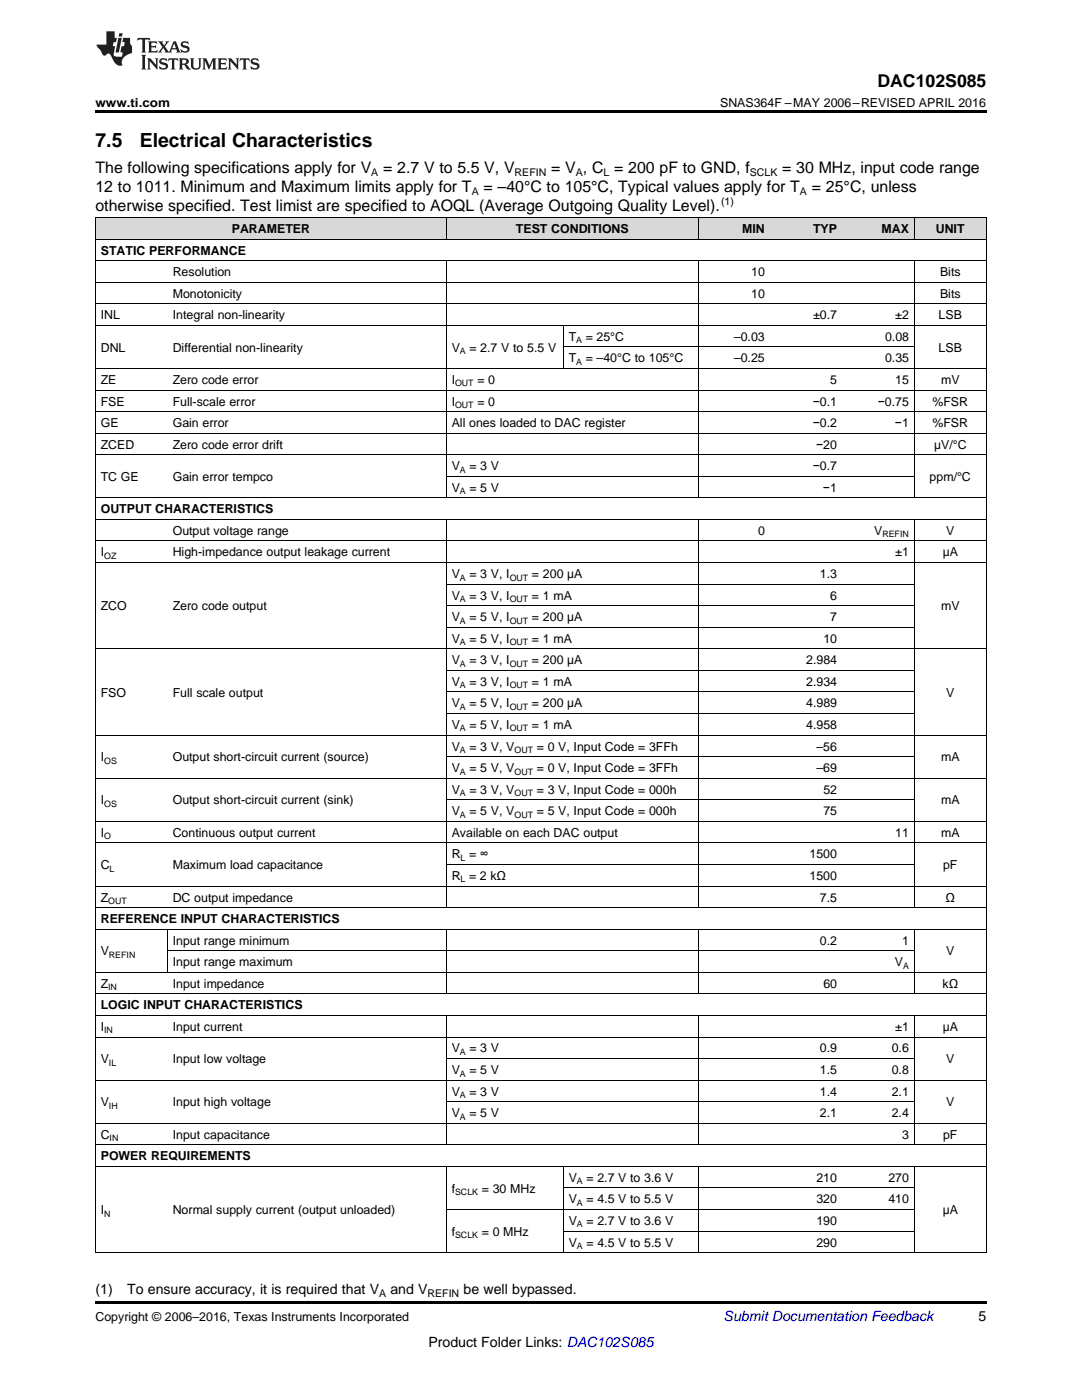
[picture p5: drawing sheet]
<svg xmlns="http://www.w3.org/2000/svg" width="216mm" height="279mm" viewBox="0 0 216 279" stroke-linecap="round" stroke-linejoin="round" font-family="sans-serif">
<defs><g id="words">
<g font-size="3.9">
<text x="19" y="29.3">7.5</text>
<text x="27.9" y="29.3">Electrical Characteristics</text>
</g>
<text font-size="3.5" x="175.1" y="17.3">DAC102S085</text>
<g font-size="3.2">
<text x="19" y="34.4">The following specifications apply for V</text>
<text x="76.4" y="34.4">= 2.7 V to 5.5 V, V</text>
<text x="110" y="34.4">= V , C = 200 pF to GND, f</text>
<text x="156.1" y="34.4">= 30 MHz, input code range</text>
<text x="19" y="38.3">12 to 1011. Minimum and Maximum limits apply for T</text>
<text x="96.5" y="38.3">= –40°C to 105°C, Typical values apply for T</text>
<text x="162" y="38.3">= 25°C, unless</text>
<text x="19" y="42.2">otherwise specified. Test limist are specified to AOQL (Average Outgoing Quality Level).</text>
</g>
<g font-size="2.8">
<text x="19" y="258.2">(1)</text>
<text x="25.4" y="258.2">To ensure accuracy, it is required that V</text>
<text x="77.9" y="258.2">and V</text>
<text x="92.5" y="258.2">be well bypassed.</text>
<text x="195.3" y="263.6">5</text>
<text x="85.5" y="268.9">Product Folder Links: DAC102S085</text>
</g>
<text font-size="2.8" fill="#0000c8" x="144.4" y="263.6">Submit Documentation Feedback</text>
<g font-size="2.5">
<text x="19" y="21.4">www.ti.com</text>
<text x="143.7" y="21.4">SNAS364F –MAY 2006–REVISED APRIL 2016</text>
<text x="46.2" y="46.5">PARAMETER</text>
<text x="102.9" y="46.5">TEST CONDITIONS</text>
<text x="148.1" y="46.5">MIN</text>
<text x="162.2" y="46.5">TYP</text>
<text x="175.9" y="46.5">MAX</text>
<text x="186.7" y="46.5">UNIT</text>
<text x="20.1" y="50.8">STATIC PERFORMANCE</text>
<text x="34.5" y="55.1">Resolution</text>
<text x="34.5" y="59.4">Monotonicity</text>
<text x="149.9" y="55.1">10</text>
<text x="149.9" y="59.4">10</text>
<text x="187.6" y="55.1">Bits</text>
<text x="187.6" y="59.4">Bits</text>
<text x="20.1" y="63.7">INL</text>
<text x="34.5" y="63.7">Integral non-linearity</text>
<text x="162.2" y="63.7">±0.7</text>
<text x="178.6" y="63.7">±2</text>
<text x="187.3" y="63.7">LSB</text>
<text x="20.1" y="70.2">DNL</text>
<text x="34.5" y="70.2">Differential non-linearity</text>
<text x="90.1" y="70.2">V</text>
<text x="93.7" y="70.2">= 2.7 V to 5.5 V</text>
<text x="113.5" y="68">T</text>
<text x="116.9" y="68">= 25°C</text>
<text x="146.5" y="68">–0.03</text>
<text x="176.6" y="68">0.08</text>
<text x="187.3" y="70.2">LSB</text>
<text x="20.1" y="76.6">ZE</text>
<text x="34.5" y="76.6">Zero code error</text>
<text x="90.1" y="76.6">I</text>
<text x="95.2" y="76.6">= 0</text>
<text x="113.5" y="72.3">T</text>
<text x="116.9" y="72.3">= –40°C to 105°C</text>
<text x="146.5" y="72.3">–0.25</text>
<text x="165.7" y="76.6">5</text>
<text x="176.6" y="72.3">0.35</text>
<text x="178.6" y="76.6">15</text>
<text x="187.8" y="76.6">mV</text>
<text x="20.1" y="80.9">FSE</text>
<text x="34.5" y="80.9">Full-scale error</text>
<text x="90.1" y="80.9">I</text>
<text x="95.2" y="80.9">= 0</text>
<text x="162.2" y="80.9">−0.1</text>
<text x="175.2" y="80.9">−0.75</text>
<text x="186.1" y="80.9">%FSR</text>
<text x="20.1" y="85.2">GE</text>
<text x="20.1" y="89.5">ZCED</text>
<text x="34.5" y="85.2">Gain error</text>
<text x="34.5" y="89.5">Zero code error drift</text>
<text x="90.1" y="85.2">All ones loaded to DAC register</text>
<text x="162.2" y="85.2">−0.2</text>
<text x="162.8" y="89.5">−20</text>
<text x="178.6" y="85.2">−1</text>
<text x="186.1" y="85.2">%FSR</text>
<text x="186.4" y="89.5">µV/°C</text>
<text x="20.1" y="96">TC GE</text>
<text x="34.5" y="96">Gain error tempco</text>
<text x="90.1" y="93.8">V</text>
<text x="93.7" y="93.8">= 3 V</text>
<text x="162.2" y="93.8">−0.7</text>
<text x="185.5" y="96">ppm/°C</text>
<text x="90.1" y="98.1">V</text>
<text x="93.7" y="98.1">= 5 V</text>
<text x="164.2" y="98.1">−1</text>
<text x="20.1" y="102.4">OUTPUT CHARACTERISTICS</text>
<text x="34.5" y="106.8">Output voltage range</text>
<text x="151.3" y="106.8">0</text>
<text x="174.4" y="106.8">V</text>
<text x="188.8" y="106.8">V</text>
<text x="20.1" y="111.1">I</text>
<text x="34.5" y="111.1">High-impedance output leakage current</text>
<text x="178.6" y="111.1">±1</text>
<text x="188.1" y="111.1">µA</text>
<text x="90.1" y="115.4">V</text>
<text x="90.1" y="119.7">V</text>
<text x="93.7" y="115.4">= 3 V, I</text>
<text x="93.7" y="119.7">= 3 V, I</text>
<text x="106.2" y="115.4">= 200 µA</text>
<text x="106.2" y="119.7">= 1 mA</text>
<text x="163.6" y="115.4">1.3</text>
<text x="165.7" y="119.7">6</text>
<text x="20.1" y="121.8">ZCO</text>
<text x="34.5" y="121.8">Zero code output</text>
<text x="90.1" y="124">V</text>
<text x="93.7" y="124">= 5 V, I</text>
<text x="106.2" y="124">= 200 µA</text>
<text x="165.7" y="124">7</text>
<text x="187.8" y="121.8">mV</text>
<text x="90.1" y="128.3">V</text>
<text x="93.7" y="128.3">= 5 V, I</text>
<text x="106.2" y="128.3">= 1 mA</text>
<text x="164.3" y="128.3">10</text>
<text x="90.1" y="132.6">V</text>
<text x="90.1" y="136.9">V</text>
<text x="93.7" y="132.6">= 3 V, I</text>
<text x="93.7" y="136.9">= 3 V, I</text>
<text x="106.2" y="132.6">= 200 µA</text>
<text x="106.2" y="136.9">= 1 mA</text>
<text x="160.9" y="132.6">2.984</text>
<text x="160.9" y="136.9">2.934</text>
<text x="20.1" y="139">FSO</text>
<text x="34.5" y="139">Full scale output</text>
<text x="90.1" y="141.2">V</text>
<text x="93.7" y="141.2">= 5 V, I</text>
<text x="106.2" y="141.2">= 200 µA</text>
<text x="160.9" y="141.2">4.989</text>
<text x="188.8" y="139">V</text>
<text x="90.1" y="145.5">V</text>
<text x="90.1" y="149.8">V</text>
<text x="93.7" y="145.5">= 5 V, I</text>
<text x="93.7" y="149.8">= 3 V, V</text>
<text x="106.2" y="145.5">= 1 mA</text>
<text x="107.1" y="149.8">= 0 V, Input Code = 3FFh</text>
<text x="160.9" y="145.5">4.958</text>
<text x="162.9" y="149.8">–56</text>
<text x="20.1" y="151.9">I</text>
<text x="34.5" y="151.9">Output short-circuit current (source)</text>
<text x="90.1" y="154.1">V</text>
<text x="93.7" y="154.1">= 5 V, V</text>
<text x="107.1" y="154.1">= 0 V, Input Code = 3FFh</text>
<text x="162.9" y="154.1">–69</text>
<text x="187.8" y="151.9">mA</text>
<text x="20.1" y="160.5">I</text>
<text x="34.5" y="160.5">Output short-circuit current (sink)</text>
<text x="90.1" y="158.4">V</text>
<text x="93.7" y="158.4">= 3 V, V</text>
<text x="107.1" y="158.4">= 3 V, Input Code = 000h</text>
<text x="164.3" y="158.4">52</text>
<text x="187.8" y="160.5">mA</text>
<text x="20.1" y="167">I</text>
<text x="34.5" y="167">Continuous output current</text>
<text x="90.1" y="162.7">V</text>
<text x="90.1" y="167">Available on each DAC output</text>
<text x="93.7" y="162.7">= 5 V, V</text>
<text x="107.1" y="162.7">= 5 V, Input Code = 000h</text>
<text x="164.3" y="162.7">75</text>
<text x="178.6" y="167">11</text>
<text x="187.8" y="167">mA</text>
<text x="20.1" y="173.5">C</text>
<text x="34.5" y="173.5">Maximum load capacitance</text>
<text x="90.1" y="171.3">R = ∞</text>
<text x="161.5" y="171.3">1500</text>
<text x="188.2" y="173.5">pF</text>
<text x="20.1" y="179.9">Z</text>
<text x="34.5" y="179.9">DC output impedance</text>
<text x="90.1" y="175.6">R = 2 kΩ</text>
<text x="161.5" y="175.6">1500</text>
<text x="163.6" y="179.9">7.5</text>
<text x="188.7" y="179.9">Ω</text>
<text x="20.1" y="184.2">REFERENCE INPUT CHARACTERISTICS</text>
<text x="20.1" y="190.7">V</text>
<text x="34.5" y="188.5">Input range minimum</text>
<text x="163.6" y="188.5">0.2</text>
<text x="180" y="188.5">1</text>
<text x="188.8" y="190.7">V</text>
<text x="20.1" y="197.1">Z</text>
<text x="34.5" y="192.8">Input range maximum</text>
<text x="34.5" y="197.1">Input impedance</text>
<text x="164.3" y="197.1">60</text>
<text x="178.6" y="192.8">V</text>
<text x="188.1" y="197.1">kΩ</text>
<text x="20.1" y="201.4">LOGIC INPUT CHARACTERISTICS</text>
<text x="20.1" y="205.7">I</text>
<text x="34.5" y="205.7">Input current</text>
<text x="178.6" y="205.7">±1</text>
<text x="188.1" y="205.7">µA</text>
<text x="20.1" y="212.2">V</text>
<text x="34.5" y="212.2">Input low voltage</text>
<text x="90.1" y="210">V</text>
<text x="90.1" y="214.3">V</text>
<text x="93.7" y="210">= 3 V</text>
<text x="93.7" y="214.3">= 5 V</text>
<text x="163.6" y="210">0.9</text>
<text x="163.6" y="214.3">1.5</text>
<text x="177.9" y="210">0.6</text>
<text x="177.9" y="214.3">0.8</text>
<text x="188.8" y="212.2">V</text>
<text x="20.1" y="220.8">V</text>
<text x="34.5" y="220.8">Input high voltage</text>
<text x="90.1" y="218.7">V</text>
<text x="93.7" y="218.7">= 3 V</text>
<text x="163.6" y="218.7">1.4</text>
<text x="177.9" y="218.7">2.1</text>
<text x="188.8" y="220.8">V</text>
<text x="20.1" y="227.3">C</text>
<text x="34.5" y="227.3">Input capacitance</text>
<text x="90.1" y="223">V</text>
<text x="93.7" y="223">= 5 V</text>
<text x="163.6" y="223">2.1</text>
<text x="177.9" y="223">2.4</text>
<text x="180" y="227.3">3</text>
<text x="188.2" y="227.3">pF</text>
<text x="20.1" y="231.6">POWER REQUIREMENTS</text>
<text x="90.1" y="238">f</text>
<text x="96.1" y="238">= 30 MHz</text>
<text x="113.5" y="235.9">V</text>
<text x="117" y="235.9">= 2.7 V to 3.6 V</text>
<text x="162.9" y="235.9">210</text>
<text x="177.3" y="235.9">270</text>
<text x="20.1" y="242.3">I</text>
<text x="34.5" y="242.3">Normal supply current (output unloaded)</text>
<text x="113.5" y="240.2">V</text>
<text x="113.5" y="244.5">V</text>
<text x="117" y="240.2">= 4.5 V to 5.5 V</text>
<text x="117" y="244.5">= 2.7 V to 3.6 V</text>
<text x="162.9" y="240.2">320</text>
<text x="162.9" y="244.5">190</text>
<text x="177.3" y="240.2">410</text>
<text x="188.1" y="242.3">µA</text>
<text x="90.1" y="246.6">f</text>
<text x="96.1" y="246.6">= 0 MHz</text>
<text x="113.5" y="248.8">V</text>
<text x="117" y="248.8">= 4.5 V to 5.5 V</text>
<text x="162.9" y="248.8">290</text>
<text x="19" y="263.6">Copyright © 2006–2016, Texas Instruments Incorporated</text>
</g>
<g font-size="2.1">
<text x="74.1" y="35.1">A</text>
<text x="102.7" y="35.1">REFIN</text>
<text x="114.9" y="35.1">A</text>
<text x="120.4" y="35.1">L</text>
<text x="149.6" y="35.1">SCLK</text>
<text x="94.1" y="38.9">A</text>
<text x="143.9" y="40.9">(1)</text>
<text x="159.6" y="38.9">A</text>
<text x="75.6" y="258.8">A</text>
<text x="85.3" y="258.8">REFIN</text>
</g>
<g font-size="1.8">
<text x="91.8" y="70.7">A</text>
<text x="115" y="68.5">A</text>
<text x="90.8" y="77.1">OUT</text>
<text x="115" y="72.8">A</text>
<text x="90.8" y="81.4">OUT</text>
<text x="91.8" y="94.3">A</text>
<text x="91.8" y="98.6">A</text>
<text x="176.1" y="107.2">REFIN</text>
<text x="20.8" y="111.5">OZ</text>
<text x="91.8" y="115.9">A</text>
<text x="101.7" y="115.9">OUT</text>
<text x="91.8" y="120.2">A</text>
<text x="91.8" y="124.5">A</text>
<text x="101.7" y="120.2">OUT</text>
<text x="101.7" y="124.5">OUT</text>
<text x="91.8" y="128.8">A</text>
<text x="101.7" y="128.8">OUT</text>
<text x="91.8" y="133.1">A</text>
<text x="91.8" y="137.4">A</text>
<text x="101.7" y="133.1">OUT</text>
<text x="101.7" y="137.4">OUT</text>
<text x="91.8" y="141.7">A</text>
<text x="101.7" y="141.7">OUT</text>
<text x="91.8" y="146">A</text>
<text x="101.7" y="146">OUT</text>
<text x="20.8" y="152.4">OS</text>
<text x="91.8" y="150.3">A</text>
<text x="91.8" y="154.6">A</text>
<text x="102.7" y="150.3">OUT</text>
<text x="102.7" y="154.6">OUT</text>
<text x="20.8" y="161">OS</text>
<text x="91.8" y="158.9">A</text>
<text x="102.7" y="158.9">OUT</text>
<text x="20.8" y="167.5">O</text>
<text x="91.8" y="163.2">A</text>
<text x="102.7" y="163.2">OUT</text>
<text x="21.9" y="174">L</text>
<text x="91.9" y="171.8">L</text>
<text x="91.9" y="176.1">L</text>
<text x="21.6" y="180.4">OUT</text>
<text x="21.7" y="191.2">REFIN</text>
<text x="21.6" y="197.6">IN</text>
<text x="180.2" y="193.3">A</text>
<text x="20.8" y="206.2">IN</text>
<text x="21.7" y="212.7">IL</text>
<text x="91.8" y="210.5">A</text>
<text x="91.8" y="214.8">A</text>
<text x="21.7" y="221.3">IH</text>
<text x="91.8" y="219.1">A</text>
<text x="21.9" y="227.8">IN</text>
<text x="91.8" y="223.4">A</text>
<text x="90.8" y="238.5">SCLK</text>
<text x="115.1" y="236.4">A</text>
<text x="20.8" y="242.8">N</text>
<text x="115.1" y="240.7">A</text>
<text x="115.1" y="245">A</text>
<text x="90.8" y="247.1">SCLK</text>
<text x="115.1" y="249.3">A</text>
</g>
</g></defs>
<g fill="#d8d8d8">
<path d="M19 43.5h14.4v4.3h-14.4z"/>
<path d="M33.4 43.5h55.7v4.3h-55.7z"/>
<path d="M89.1 43.5h23.3v4.3h-23.3z"/>
<path d="M112.4 43.5h26.9v4.3h-26.9z"/>
<path d="M139.3 43.5h14.4v4.3h-14.4z"/>
<path d="M153.7 43.5h14.4v4.3h-14.4z"/>
<path d="M168.1 43.5h14.4v4.3h-14.4z"/>
<path d="M182.5 43.5h14.3v4.3h-14.3z"/>
</g>
<path d="M19 22h177.8v.5h-177.8zM19 259.7h177.8v.5h-177.8z" fill="#000"/>
<g fill="none" stroke="#000" stroke-width=".2">
<path d="M19 56.3h177.8M19 52h177.8M19 47.7h177.8M19 43.4h177.8M19.1 43.4v206.6M89 43.4v4.4M89 52v47.4M139.3 43.4v4.4M139.3 52v47.4M182.4 43.4v4.4M182.4 52v47.4M196.8 43.4v206.6"/>
<path d="M19 77.8h177.8M19 73.5h177.8M19 64.9h177.8M19 60.6h177.8M112.4 64.9v8.7M112.4 69.2h70.1M19 99.4h177.8M19 90.8h177.8M19 86.4h177.8M19 82.1h177.8M89.1 95.1h93.4M19 112.3h177.8"/>
<path d="M19 108h177.8M19 103.7h177.8M89 103.7v77.5M89.1 116.6h93.4M139.3 103.7v77.5M182.4 103.7v77.5M19 129.5h177.8M89.1 138.1h93.4M89.1 133.8h93.4M89.1 125.2h93.4M89.1 120.9h93.4M19 155.3h177.8"/>
<path d="M19 146.7h177.8M89.1 159.6h93.4M89.1 151h93.4M89.1 142.4h93.4M19 176.8h177.8M19 168.2h177.8M19 163.9h177.8M89.1 172.5h93.4M19 198.3h177.8M19 194h177.8M19 185.4h177.8M19 181.1h177.8"/>
<path d="M33.4 185.5v8.6M33.4 189.7h149.1M89 185.5v12.9M139.3 185.5v12.9M182.4 185.5v12.9M19 215.6h177.8M19 207h177.8M19 202.7h177.8M89 202.7v25.8M89.1 219.9h93.4M89.1 211.3h93.4M139.3 202.7v25.8"/>
<path d="M182.4 202.7v25.8M19 232.8h177.8M19 228.5h177.8M19 224.2h177.8M89 232.8v17.2M112.4 232.8v17.2M112.4 237.1h70.1M139.3 232.8v17.2M182.4 232.8v17.2M19 250h177.8M89.1 241.4h93.4M112.4 245.7h70.1"/>
</g>
<g fill="#231f20">
<path d="M27.5 7.6l-.1 .5 .4-.2h.6v.1v2.1l-.2 .4h1l-.3-.4v-2.1l.1-.1h.5l.5 .2-.2-.5zM29.5 8.3l.2 .3v1.5l-.2 .4h1.8l.2-.6a1.04 1.04 0 0 1-1.3 .2v-.7h.6l.3 .2v-.6l-.3 .2h-.6v-.6l.8-.1 .4 .3-.2-.5zM31.5 8.3l.9 1.1-.9 1.1h.8l-.2-.2 .5-.7 .4 .7-.2 .2h1.5l-.1-.2 .1-.4h.9l.1 .4-.2 .2h1l-.3-.3-.7-1.9h-.5l-.9 2-.8-1 .9-1h-.8l.1 .3-.3 .5-.4-.6 .2-.2zM34.7 8.6l.4 1h-.7zM36.3 8.4a.63 .63 0 0 0-.2 .7 .63 .63 0 0 0 .6 .4l.6 .2 .1 .2a.75 .75 0 0 1-.7 .4 .75 .75 0 0 1-.6-.5l.1 .7 .1-.1a1.11 1.11 0 0 0 1.5-.6 1.13 1.13 0 0 0-1.2-.8l-.1-.4a1.04 1.04 0 0 1 1.2 .2l-.2-.5-.1 .1-.5-.2zM28.2 10.9l.2 .4v2.2l-.2 .4h1l-.3-.4v-2.2l.3-.4zM29.3 11.6l.3 .4v1.5l-.3 .4h.8l-.2-.4v-1.3l1.5 1.7v-1.9l.2-.4h-.7l.2 .4v.9l-1.1-1.3zM32 11.8a.62 .62 0 0 0-.2 .7 .62 .62 0 0 0 .6 .4l.6 .1 .1 .3a.76 .76 0 0 1-.7 .3 .76 .76 0 0 1-.6-.4l.1 .7 .1-.1a1.11 1.11 0 0 0 1.5-.6 1.13 1.13 0 0 0-1.2-.8l-.1-.4a1.04 1.04 0 0 1 1.2 .2l-.2-.6-.1 .1-.5-.1zM33.7 11.6l-.2 .6a.61 .61 0 0 1 .8-.3v1.6l-.2 .4h.9l-.2-.4v-1.6a.63 .63 0 0 1 .8 .3l-.2-.6zM35.6 11.6l.3 .4v1.5l-.3 .4h1l-.2-.2v-.8l.5 .2a.76 .76 0 0 0 1.2 .7l-1-1a.58 .58 0 0 0 .6-.5 .58 .58 0 0 0-.5-.6zM36.4 11.9h.1a.45 .45 0 0 1 .5 .1 .45 .45 0 0 1 .1 .5l-.7 .2zM37.9 11.6l.2 .2a2.17 2.17 0 0 0 .3 1.9 .99 .99 0 0 0 1.6-.6v-1.1l.2-.4h-.7l.2 .2a1.92 1.92 0 0 1-.2 1.8 .6 .6 0 0 1-.9-.5v-1.1l.2-.4zM40.4 11.6l.2 .4v1.5l-.2 .4h.7l-.2-.4v-1.4l.8 1.8 .8-1.8v1.4l-.2 .4h.9l-.2-.4v-1.5l.2-.4h-.8l-.6 1.5-.6-1.5zM43.4 11.6l.2 .4v1.5l-.2 .4h1.8l.2-.6a1.04 1.04 0 0 1-1.3 .1v-.6h.5l.4 .2v-.6l-.4 .2h-.5v-.7h.8l.3 .3-.1-.6zM45.5 11.6l.2 .4v1.5l-.2 .4h.7l-.2-.4v-1.3l1.5 1.7v-1.9l.2-.4h-.7l.2 .4v.9l-1.1-1.3zM47.9 11.6l-.1 .6a.61 .61 0 0 1 .8-.3v1.6l-.3 .4h1l-.3-.4 .1-1.6a.63 .63 0 0 1 .7 .3l-.1-.6zM50.2 11.8a.62 .62 0 0 0-.2 .7 .62 .62 0 0 0 .6 .4l.6 .1 .2 .3a.76 .76 0 0 1-.8 .3 .76 .76 0 0 1-.6-.4l.1 .7 .2-.1a1.11 1.11 0 0 0 1.5-.6 1.13 1.13 0 0 0-1.3-.8l-.1-.4a1.04 1.04 0 0 1 1.2 .2l-.1-.6-.2 .1-.5-.1z"/>
<path d="M21.2 6.3v2.6h-1.9l.1 .4 .7 .9a.91 .91 0 0 0 1 .8 .56 .56 0 0 1 .5-.3 .56 .56 0 0 1 .5 .3l.4 .8a1.53 1.53 0 0 0 1.9 1.2 1.54 1.54 0 0 1 1-2.1l.9-.3v-1.4a1.52 1.52 0 0 1-.3-1.6h-1.4l-.2 .8h.5l-.2 .8h-.4l-.2 1v.2l.4 .1-.2 .8a1.93 1.93 0 0 1-1.6-.3l.3-1.8h-.5l.2-.8h.4l.2-.8h-.4v-1.3zM23.6 7.6l-.6 2.9h.7l.6-2.9zM23.8 6.6l-.1 .7h.6l.2-.7z"/>
</g>
<use href="#words"/>
</svg>
